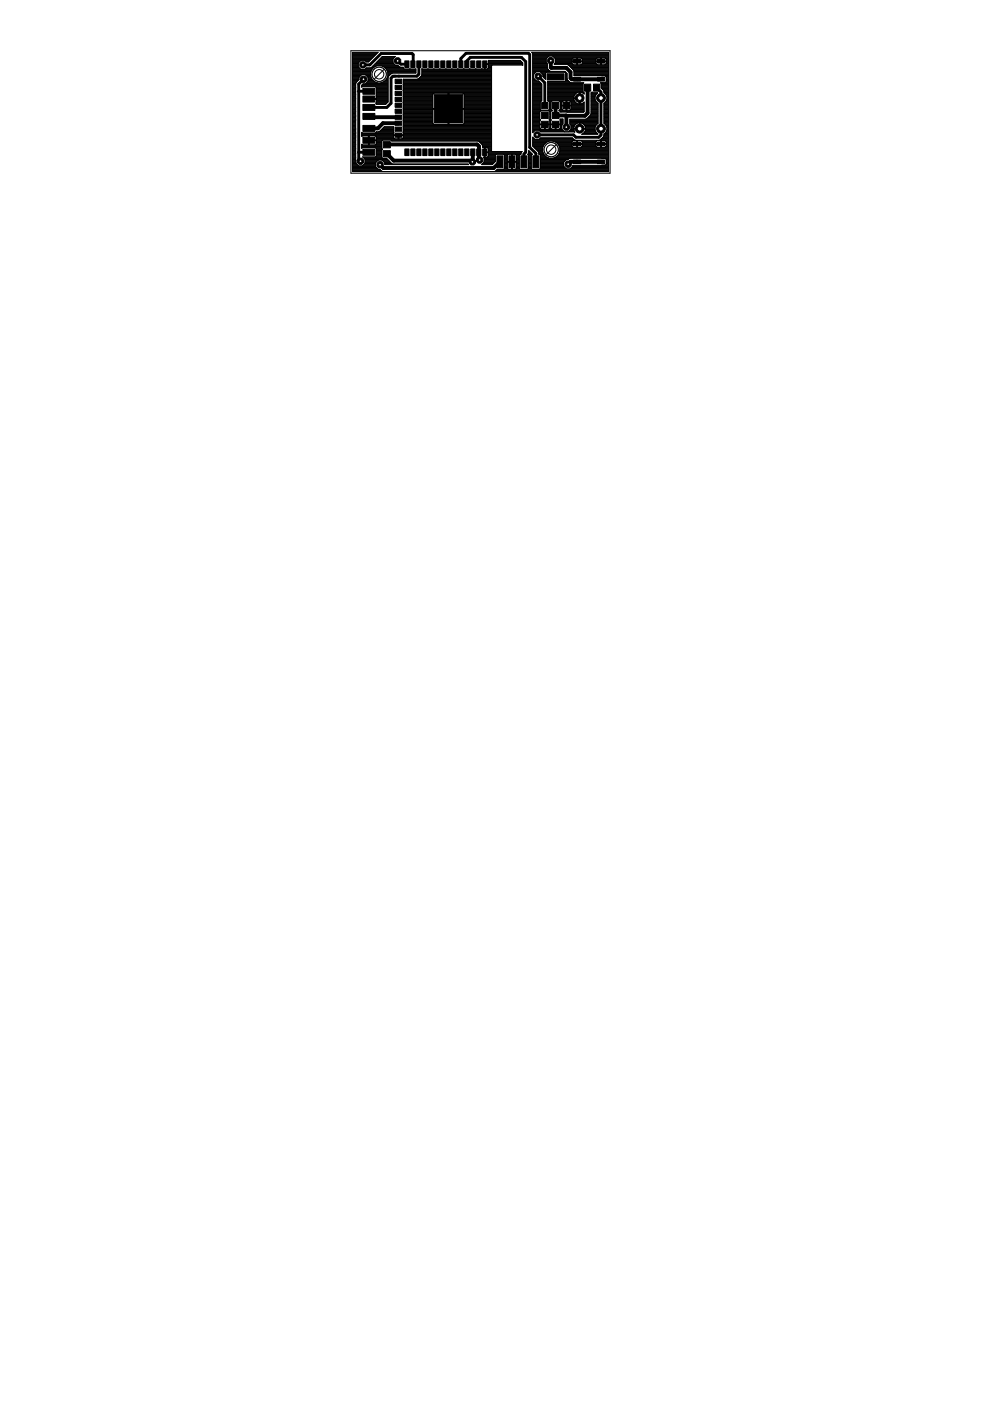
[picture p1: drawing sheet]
<svg xmlns="http://www.w3.org/2000/svg" width="210mm" height="297mm" viewBox="0 0 210 297" stroke-linecap="round" stroke-linejoin="round" font-family="sans-serif">
<g fill="#000" stroke="#000" stroke-width=".21">
<path d="M76.9 18.7h2.6v1.3h-2.6zM83.8 19.3h1.4v.9h-1.4zM83.8 18.1h1.4v.9h-1.4zM83.8 16.8h1.4v.9h-1.4zM85.8 12.9h.9v1.4h-.9zM87.1 12.9h.9v1.4h-.9zM88.4 12.9h.9v1.4h-.9zM89.6 12.9h.9v1.4h-.9zM90.9 12.9h.9v1.4h-.9zM92.2 12.9h.9v1.4h-.9zM93.5 12.9h.8v1.4h-.8zM94.7 12.9h.9v1.4h-.9z"/>
<path d="M96 12.9h.9v1.4h-.9zM97.3 12.9h.8v1.4h-.8zM98.5 12.9h.9v1.4h-.9zM99.8 12.9h.9v1.4h-.9zM101.1 12.9h.9v1.4h-.9zM102.3 12.9h.9v1.4h-.9zM116 15.6h3.6v1.4h-3.6zM121.6 16.4h1.5v.8h-1.5zM121.6 12.6h1.5v.8h-1.5zM123.9 17.8h1.3v1.5h-1.3zM125.8 17.8h1.3v1.5h-1.3zM126.7 16.4h1.5v.8h-1.5z"/>
<path d="M126.7 12.6h1.5v.8h-1.5zM76.9 20.4h2.6v1.2h-2.6zM76.9 22.1h2.6v1.3h-2.6zM76.9 29.1h2.6v1.3h-2.6zM76.9 26.6h2.6v1.3h-2.6zM76.9 24h2.6v1.3h-2.6zM76.9 31.6h2.6v1.3h-2.6zM81.3 30h1.5v1.3h-1.5zM81.3 31.9h1.5v1.4h-1.5zM83.8 28.2h1.4v.9h-1.4zM83.8 26.9h1.4v.9h-1.4zM83.8 25.7h1.4v.9h-1.4z"/>
<path d="M83.8 24.4h1.4v.9h-1.4zM83.8 23.1h1.4v.9h-1.4zM83.8 21.9h1.4v.9h-1.4zM83.8 20.6h1.4v.9h-1.4zM85.8 31.6h.9v1.4h-.9zM87.1 31.6h.9v1.4h-.9zM88.4 31.6h.9v1.4h-.9zM89.6 31.6h.9v1.4h-.9zM90.9 31.6h.9v1.4h-.9zM92.1 20.1h6v6h-6zM92.2 31.6h.9v1.4h-.9zM93.5 31.6h.8v1.4h-.8z"/>
<path d="M94.7 31.6h.9v1.4h-.9zM96 31.6h.9v1.4h-.9zM97.3 31.6h.8v1.4h-.8zM98.5 31.6h.9v1.4h-.9zM99.8 31.6h.9v1.4h-.9zM101.1 31.6h.9v1.4h-.9zM102.3 31.6h.9v1.4h-.9zM105.4 33h1.2v2.6h-1.2zM107.9 33h1.3v2.6h-1.3zM110.4 33h1.3v2.6h-1.3zM113 33h1.3v2.6h-1.3zM114.8 23.8h1.4v1.3h-1.4z"/>
<path d="M114.8 25.7h1.4v1.3h-1.4zM114.9 21.7h1.3v1.4h-1.3zM117.1 23.8h1.4v1.3h-1.4zM117.1 25.7h1.4v1.3h-1.4zM117.1 21.7h1.3v1.4h-1.3zM119.4 21.7h1.4v1.4h-1.4zM121.6 30.1h1.5v.8h-1.5zM121.6 33.9h1.5v.8h-1.5zM126.7 30.1h1.5v.8h-1.5zM126.7 33.9h1.5v.8h-1.5z"/>
</g>
<path d="M116.8 12.9v1.4l.1 .1h3.2l.9 .9v1.3l.2 .2h6.2M124.6 18.6v5.4l-.6 .6h-3.9M78.2 24.7l.1 .1h6.2M82.1 30.6h19.1l.4 .4v1.3M84.5 26.1h-3.3l-1.1 1.1h-1.9M100.2 32.3v2l-.2-.2h-16.5l-1.5-1.5M101.5 32.3v1.5l.2 .1M106 34.3l-1.3 1.3h-23.4l-.7-.7M117.8 22.4v2.1l2.3 .1M120.1 24.6v2.4M127.4 34.3h-6.4l-.5 .5" fill="none" stroke="#000" stroke-width=".83"/>
<g fill="none" stroke="#000" stroke-width=".21">
<path d="M74.7 14.4h1.5M74.7 15.5h3.9M74.7 18.4h.7M74.7 15.9h1.9M74.7 14.6h1.6M74.7 17.6h.8M74.7 16.1h1.7M74.7 11.9h4.7M74.7 15.2h4M74.7 19.5h.7M74.7 19.7h.7M74.7 13.1h1.5"/>
<path d="M74.7 12.3h4.3M74.7 13.7h1.3M74.7 13.9h1.3M74.7 20h.7M74.7 19.9h.7M74.7 19.6h.7M74.7 19.4h.7M74.7 19.3h.7M74.7 19.1h.7M74.7 19h.7M74.7 18.9h.7M74.7 18.8h.7"/>
<path d="M74.7 18.6h.7M74.7 18.5h.7M74.7 18.3h.7M74.7 18.2h.7M74.7 18.1h.7M74.7 17.9h.7M74.7 17.8h.7M74.7 17.7h.7M74.7 17.4h.8M74.7 17.3h.9M74.7 17.2h1.1M74.7 17.1h1.2"/>
<path d="M74.7 17h1.3M74.7 16.8h1.4M74.7 16.7h1.4M74.7 16.6h1.4M74.7 16.5h1.4M74.7 16.4h1.4M74.7 16.2h1.5M74.7 16h1.8M74.7 15.8h3.9M74.7 15.6h3.9M74.7 15.4h3.9M74.7 15.3h3.9"/>
<path d="M74.7 15h4M74.7 14.9h4.1M74.7 14.8h4.1M74.7 14.7h1.8M74.7 14.3h1.4M74.7 14.2h1.3M74.7 14.1h1.3M74.7 13.8h1.3M74.7 13.6h1.3M74.7 13.5h1.3M74.7 13.4h1.3M74.7 13.2h1.4"/>
<path d="M74.7 13h1.6M74.7 12.9h1.8M74.7 12.7h3.8M74.7 12.6h3.9M74.7 12.5h4.1M74.7 12.4h4.2M74.7 12.1h4.4M74.7 12h4.5M74.7 11.8h4.8M74.7 11.7h4.9M74.7 11.5h5M74.7 11.4h5.1"/>
<path d="M74.7 11.3h5.3M74.7 11.2h5.4M75.4 17.7v16.2l.1 .7 .5 .6M75.5 17.5l-.1 .2M76 13.4v.8l.5 .6h.8l.4-.4M76.1 16.4v.5l-.6 .6M76.7 18.4h5.6M76.7 18.3h5.6M76.7 18.2h5.6M76.7 18.1h5.6M76.8 17.9h5.5M77 17.8h5.3"/>
<path d="M77.4 14.7h1.5M77.4 12.9h1M77.5 15.8l.5 .6M77.5 14.6h1.5M77.6 13h.7M77.6 17.7h4.7M77.6 16h1M77.7 14.4h1.4M77.7 13.1h.4M77.7 17.6h4.6M77.8 16.1h.8M77.8 17.4h1.9"/>
<path d="M77.9 16.2h.7M77.9 17.3h1.5M78 16.4h.7M78 17.2l-.5 .6h-.5l-.3 .3v.4l.1-.1M78 16.4v.8M78 17.2h1.3M78 17.1h1.1M78 17h1M78 16.8h.9M78 16.7h.8M78 16.6h.8M78 16.5h.7"/>
<path d="M78.6 15.9l-1.9-.1-.6 .6M78.6 16.1l.2 .7 .6 .5 .6 .3M78.7 14.3h.5M78.9 14.2h.5M79 14.1h.7M79.1 13.9h.8M79.2 13.8h4.6M79.4 13.7h4.3M79.4 14.2l.6-.3h.8l.6 .3M79.4 14.2l-.6 .5-.2 .7v.7M79.5 13.6h4.1M79.6 13.5h3.9"/>
<path d="M79.6 18.4l.2 .2v1.5M79.7 13.4h3.7M79.8 18.5h2.5M79.8 19.5h2.5M79.8 19.7h2.5M79.8 20h2.5M79.8 19.9h2.5M79.8 19.6h2.5M79.8 19.4h2.5M79.8 19.3h2.5M79.8 19.1h2.5M79.8 19h2.5"/>
<path d="M79.8 18.9h2.5M79.8 18.8h2.5M79.8 18.6h2.5M79.8 13.2h3.5M79.9 13.1h3.4M80.1 13h3.2M80.2 12.9h3.1M80.3 12.7h3M80.4 12.6h2.9M80.6 12.5h2.7M80.7 12.4h2.7M80.8 12.3h2.7"/>
<path d="M80.8 13.9h3.7M80.9 12.1h2.8M81 12h2.8M81.1 17.4h1.2M81.1 14.1h3.5M81.4 17.3h.9M81.4 14.2l.5 .5 .3 .7v.7M81.4 14.2h3.4M81.5 17.2h.8M81.6 14.3h3.9M81.6 17.1h.7M81.7 14.4h3.8"/>
<path d="M81.8 17h.5M81.8 14.6h3.8M81.9 16.8h.4M81.9 14.7h6.3M82 16.7h.3M82 14.8h6.2M82 16.6h.3M82 14.9h6.2M82.1 16.5h.2M82.1 15h6.1M82.1 15.2h6.1M82.1 16.4h.2"/>
<path d="M82.2 16.2h.1M82.2 15.3h6M82.2 16.1h.2M82.2 15.9h.5M82.2 16.1l-.3 .7-.5 .5-.6 .3M82.2 16h.3M82.2 15.8h.6M82.2 15.6h.7M82.2 15.4h6M83 15.6l-.7 .8v5.2l-.6 .5h-1.9v-.3M83.2 15.5l-.2 .1M83.3 12.5l.5-.5h-2.7l-2.6 2.4"/>
<path d="M83.3 12.5v.8l.6 .6h.5l.5 .3h.6v.2M85.5 19.2v1.2M85.5 19.1h18.7M85.5 14.4l.2 .2h2.5v.9h-6M85.5 17.9v1.3M85.5 18.4h18.7M85.5 17.8v.1M85.5 17.6h18.7M85.5 19.5h18.7M85.5 19.7h18.7M85.5 20h6.3M85.5 19.9h6.4"/>
<path d="M85.5 19.6h18.7M85.5 19.4h18.7M85.5 19.3h18.7M85.5 19h18.7M85.5 18.9h18.7M85.5 18.8h18.7M85.5 18.6h18.7M85.5 18.5h18.7M85.5 18.3h18.7M85.5 18.2h18.7M85.5 18.1h18.7M85.5 17.9h18.7"/>
<path d="M85.5 17.8h18.7M85.5 17.7h18.7M85.5 17.4h18.7M85.5 17.3h18.7M85.5 17.2h18.7M85.5 17.1h18.7M85.5 17h18.7M85.5 16.8h18.7M86.3 13.6h.1M88.6 16.7h15.6M88.8 13.6l.1 .1M88.8 16.6h15.4"/>
<path d="M88.9 16.5h15.3M89.1 16.4h15.1M89.2 16.2h15M89.3 16.1h14.9M89.4 16h14.8M89.4 15.9h14.8M89.5 14.6v1.3l-.7 .8-3.3 .1v1M89.5 15.5h14.7M89.5 14.6h.1M89.5 15.2h14.7M89.5 15.8h14.7M89.5 15.6h14.7"/>
<path d="M89.5 15.4h14.7M89.5 15.3h14.7M89.5 15h14.7M89.5 14.9h14.7M89.5 14.8h14.7M89.5 14.7h14.7M91.8 20l.3-.3h2.9v6.7h-2.9l-.3-.3M91.8 20v3M95 20h.2M95 19.9h.2M98.3 19.9h5.9M98.4 20l-.3-.3h-2.9v6.7l3.1-.1"/>
<path d="M98.4 20v3M98.4 20h5.8M102.7 14.4h.1M102.7 14.6h.1M102.7 13.7h.1M102.7 13.9h.1M102.7 14.3h.1M102.7 14.2h.1M102.7 14.1h.1M102.7 13.8h.1M102.8 13.6h8M103.4 14.6h.8"/>
<path d="M103.5 14.4h.7M103.5 14.4v-.7h-.8v.9h-13.2M103.5 13.1h7.1M103.5 13.7h7.3M103.5 13.9h.7M103.5 14.3h.7M103.5 14.2h.7M103.5 14.1h.7M103.5 13.8h.8M103.5 13.5h7.3M103.5 13.4h7.3M103.5 13.2h7.2"/>
<path d="M103.5 13h7M103.5 12.9h6.9M110.8 13.8h.1M110.8 13.3l-.5-.5h-6.8v.7h-.7v1.1h.6l.1-.2M110.8 13.3v.5M110.8 13.8l-6.6 .1v18.1l6.5 .1-.3 .6-.3 .2v2.8l.2 .2h1.5l.2-.2v-2.8l-.1-.2M112.8 11.2h16.2M112.9 11.3h16.1M112.9 11.5l-.2-.4h16.3v25.3h-54.3v-25.3h5.5l-2.1 2h-.4l-.4-.3h-.8l-.5 .6M112.9 14.4h3.2M112.9 15.5h.5M112.9 18.4h2"/>
<path d="M112.9 15.9h.2M112.9 14.6h3.2M112.9 11.5v16.6l.6-.5h.8l.3 .4h7.3l-.2-.4M112.9 17.6h1.7M112.9 16.1h.2M112.9 11.9h16.1M112.9 15.2h6.9l.4 .4 .2 1.4M112.9 19.5h2M112.9 19.7h2M112.9 13.1h2.9M112.9 12.3h3.1M112.9 13.7h3.2"/>
<path d="M112.9 13.9h3.2M112.9 20h2M112.9 19.9h2M112.9 19.6h2M112.9 19.4h2M112.9 19.3h2M112.9 19.1h2M112.9 19h2M112.9 18.9h2M112.9 18.8h2M112.9 18.6h2M112.9 18.5h2"/>
<path d="M112.9 18.3h2M112.9 18.2h2M112.9 18.1h2M112.9 17.9h2M112.9 17.8h2M112.9 17.7h1.8M112.9 17.4h1.6M112.9 17.3h1.5M112.9 17.2h1.4M112.9 17.1h.7M112.9 17h.6M112.9 16.8h.5"/>
<path d="M112.9 16.7h.4M112.9 16.6h.3M112.9 16.5h.2M112.9 16.4h.2M112.9 16.2h.2M112.9 16h.2M112.9 15.8h.3M112.9 15.6h.4M112.9 15.4h.6M112.9 15.3h.7M112.9 15h3.6M112.9 14.9h3.5"/>
<path d="M112.9 14.8h3.4M112.9 14.7h3.3M112.9 14.3h3.2M112.9 14.2h3.2M112.9 14.1h3.2M112.9 13.8h3.2M112.9 13.6h3.2M112.9 13.5h3.1M112.9 13.4h3M112.9 13.2h2.9M112.9 13h2.9M112.9 12.9h2.9"/>
<path d="M112.9 12.7h2.9M112.9 12.6h2.9M112.9 12.5h2.9M112.9 12.4h3M112.9 12.1h3.2M112.9 12h3.3M112.9 11.8h16.1M112.9 11.7h16.1M112.9 11.5h16.1M112.9 11.4h16.1M114.6 15.3h5.3M114.7 15.4h1.1"/>
<path d="M114.9 15.5h.8M114.9 17.8v3.6h-2M115 15.6h.7M115.1 15.8h.6M115.1 15.9h.6M115.1 16.1h.6M115.1 16.2h.6M115.1 16h.6M115.2 16.4h.5M115.3 16.5h.4M115.4 16.6h.3M115.6 16.7h.1"/>
<path d="M115.7 15.5l.2-.2h3.8l.2 .2M115.7 15.5v1.3l-.6-.5v-.5l-.6-.6h-.8l-.6 .6v.8l.6 .5h.5l.7 .7M115.8 13.3l.3 .2v.9M116.1 14.4l.1 .3M116.1 17.3h4.6M116.1 18.4h7.5M116.1 17.6l7.7-.1-.2 .2M116.1 19.5h7.5M116.1 17.4v4h5.7M116.1 19.7h6.1M116.1 20h5.8M116.1 19.9h5.9"/>
<path d="M116.1 19.6h6.3M116.1 19.4h7.5M116.1 19.3h7.5M116.1 19.1h7.5M116.1 19h7.5M116.1 18.9h7.5M116.1 18.8h7.5M116.1 18.6h7.5M116.1 18.5h7.5M116.1 18.3h7.5M116.1 18.2h7.5M116.1 18.1h7.5"/>
<path d="M116.1 17.9h7.5M116.1 17.8h7.5M116.1 17.7h7.5M116.1 17.4h4.7M116.2 14.7l.3 .3M116.3 14.8h.1M116.4 11.9l-.6 .6v.8M116.5 15l.3 .1M117.2 11.9l.6 .6v.8M117.3 12h11.7M117.4 12.1h11.6M117.5 13.6h3.8"/>
<path d="M117.6 12.3h11.4M117.6 13.5h3.7M117.7 13.4h3.6M117.7 12.4h3.7M117.8 13.3l-.3 .4h2.7l.3 .1 1.2 1.3M117.8 13.1h11.2M117.8 13.2h3.5M117.8 13h4.5M117.8 12.9h3.5M117.8 12.7h3.5M117.8 12.6h3.5M117.8 12.5h3.5"/>
<path d="M119.8 17.2h.8M119.8 15.4h.2M119.9 15.5h.3M119.9 15.9h.3M119.9 16.1h.3M119.9 17.1l-.2 .2h-3.6v.1M119.9 15.5v1.6M119.9 17.1h.6M119.9 17h.5M119.9 16.8h.4M119.9 16.7h.3M119.9 16.6h.3"/>
<path d="M119.9 16.5h.3M119.9 16.4h.3M119.9 16.2h.3M119.9 16h.3M119.9 15.8h.3M119.9 15.6h.3M120.4 17l.7 .5M120.4 13.7h8.6M120.6 13.8h8.4M120.7 13.9h8.3M120.8 14.1h8.2M120.9 14.2h8.1"/>
<path d="M121 14.3h8M121.2 14.4h7.8M121.3 14.6h7.7M121.3 13.1v.5M121.3 12.5v.4h2.2l-.1-.4M121.3 13.6l.3 .1M121.4 14.7h7.6M121.5 14.8h7.5M121.6 12.3l-.3 .2M121.6 14.9h7.4M121.7 15h7.3M121.7 15.5h7.3"/>
<path d="M121.7 15.9h7.3M121.7 15.1v1h7.3M121.7 15.2h7.3M121.7 16h7.3M121.7 15.8h7.3M121.7 15.6h7.3M121.7 15.4h7.3M121.7 15.3h7.3M122.3 12.3v1.4M122.3 13.6h.1M122.3 13.5h.1M122.3 13.4h.1"/>
<path d="M122.3 13.2h.1M122.3 12.9h.1M122.3 12.7h.1M122.3 12.6h.1M122.3 12.5h.1M122.3 12.4h.1M122.4 19.6l.4-.1v2.6M122.4 19.6l-.6 .5-.2 .6M122.4 12.3v1.4M122.4 13h5M122.8 19.7h.2M122.8 20h.2"/>
<path d="M122.8 19.9h.2M122.8 19.6h.2M123.2 12.3l.2 .2M123.4 12.4h3M123.4 19.6l.4 .4v-.3M123.4 19.6l-.4-.1v1.2h-6.9M123.4 19.6h.4M123.4 13.6h3M123.4 13.6l-.2 .1M123.4 13.5h3M123.4 12.5h3M123.5 13.1l-.1 .5"/>
<path d="M123.5 13.4h2.8M123.5 13.2h2.8M123.5 12.9h2.8M123.5 12.7h2.8M123.5 12.6h2.8M123.6 17.7v1.8l.2 .2M123.6 19.7h.2M123.8 19.9h.1M123.8 19.7h.1M125.3 19.7h1.4h-1l-.2-.2-.2 .2v4.4l-.9 1.1M125.3 20h1.1M125.3 19.9h1.3"/>
<path d="M125.4 19.6h.3M126.3 13.1l.1 .5M126.4 13.6l.2 .1M126.6 12.3l-.2 .2M126.7 19.7l-.4 .4M127.4 12.3v1.4M127.4 13.6h.1M127.4 13.5h.1M127.4 13.4h.1M127.4 13.2h.1M127.4 12.9h.1M127.4 12.7h.1"/>
<path d="M127.4 12.6h.1M127.4 12.5h.1M127.4 12.4h.1M127.5 18.4h1.5M127.5 18.7l.5 .5M127.5 17.7v1M127.5 18.6h1.5M127.5 18.5h1.5M127.5 18.3h1.5M127.5 18.2h1.5M127.5 18.1h1.5M127.5 17.9h1.5"/>
<path d="M127.5 17.8h1.5M127.5 17.7h1.5M127.5 12.3v1.4M127.5 13h1.5M127.6 18.8h1.4M127.7 17.5h-.1M127.7 18.9h1.3M127.8 19h1.2M127.9 19.1h1.1M128 19.2l.1 .5M128 19.3h1M128.1 19.5h.9"/>
<path d="M128.1 19.6h.9M128.1 19.4h.9M128.1 19.7l.4 .4M128.2 19.7h.8M128.2 12.3l.3 .3v.3h-2.2l.1-.4M128.3 19.9h.7M128.3 16.1l.2 .2v1M128.4 20h.6M128.4 17.4h.6M128.4 12.4h.6M128.5 13.6l-.3 .1M128.5 13.6h.5"/>
<path d="M128.5 16.2h.5M128.5 13.5h.5M128.5 12.5h.5M128.5 17.3l-.2 .2M128.5 13.1v.5M128.5 17.3h.5M128.5 17.2h.5M128.5 17.1h.5M128.5 17h.5M128.5 16.8h.5M128.5 16.7h.5M128.5 16.6h.5"/>
<path d="M128.5 16.5h.5M128.5 16.4h.5M128.5 13.4h.5M128.5 13.2h.5M128.5 12.9h.5M128.5 12.7h.5M128.5 12.6h.5M129 17.6l-1.7-.1 .2 .2M74.7 22.1h.7M74.7 21.1h.7M74.7 20.9h.7M74.7 35.2h4.9"/>
<path d="M74.7 33.2h.7M74.7 31.3h.7M74.7 30.7h.7M74.7 29.9h.7M74.7 28.8h.7M74.7 28.2h.7M74.7 27.9h.7M74.7 29.7h.7M74.7 20.7h.7M74.7 22h.7M74.7 21.4h.7M74.7 27.3h.7"/>
<path d="M74.7 25.3h.7M74.7 33.6h.7M74.7 35h1.2M74.7 30.6h.7M74.7 22.5h.7M74.7 23h.7M74.7 34h.7M74.7 35.9h5.8l.4 .4M74.7 33.4h.7M74.7 32.4h.7M74.7 34.8h.9M74.7 36.2h6.2"/>
<path d="M74.7 36.1h6.1M74.7 36h5.9M74.7 35.8h5.4M74.7 35.6h5.2M74.7 35.5h5.1M74.7 35.4h5M74.7 35.3h4.9M74.7 34.9h1.1M74.7 34.7h.8M74.7 34.6h.8M74.7 34.4h.8M74.7 34.3h.8"/>
<path d="M74.7 34.2h.8M74.7 34.1h.8M74.7 33.8h.7M74.7 33.7h.7M74.7 33.5h.7M74.7 33.1h.7M74.7 33h.7M74.7 32.9h.7M74.7 32.7h.7M74.7 32.6h.7M74.7 32.5h.7M74.7 32.3h.7"/>
<path d="M74.7 32.2h.7M74.7 32h.7M74.7 31.9h.7M74.7 31.8h.7M74.7 31.7h.7M74.7 31.5h.7M74.7 31.4h.7M74.7 31.2h.7M74.7 31.1h.7M74.7 30.9h.7M74.7 30.8h.7M74.7 30.5h.7"/>
<path d="M74.7 30.3h.7M74.7 30.2h.7M74.7 30.1h.7M74.7 30h.7M74.7 29.6h.7M74.7 29.5h.7M74.7 29.4h.7M74.7 29.3h.7M74.7 29.1h.7M74.7 29h.7M74.7 28.9h.7M74.7 28.7h.7"/>
<path d="M74.7 28.5h.7M74.7 28.4h.7M74.7 28.3h.7M74.7 28h.7M74.7 27.8h.7M74.7 27.7h.7M74.7 27.6h.7M74.7 27.5h.7M74.7 27.2h.7M74.7 27.1h.7M74.7 27h.7M74.7 26.8h.7"/>
<path d="M74.7 26.7h.7M74.7 26.6h.7M74.7 26.5h.7M74.7 26.4h.7M74.7 26.2h.7M74.7 26.1h.7M74.7 26h.7M74.7 25.9h.7M74.7 25.8h.7M74.7 25.6h.7M74.7 25.5h.7M74.7 25.4h.7"/>
<path d="M74.7 25.2h.7M74.7 25h.7M74.7 24.9h.7M74.7 24.8h.7M74.7 24.7h.7M74.7 24.6h.7M74.7 24.4h.7M74.7 24.3h.7M74.7 24.2h.7M74.7 24.1h.7M74.7 24h.7M74.7 23.8h.7"/>
<path d="M74.7 23.7h.7M74.7 23.6h.7M74.7 23.5h.7M74.7 23.3h.7M74.7 23.2h.7M74.7 23.1h.7M74.7 22.9h.7M74.7 22.8h.7M74.7 22.6h.7M74.7 22.4h.7M74.7 22.3h.7M74.7 21.9h.7"/>
<path d="M74.7 21.8h.7M74.7 21.7h.7M74.7 21.5h.7M74.7 21.3h.7M74.7 21.2h.7M74.7 20.8h.7M74.7 20.6h.7M74.7 20.5h.7M74.7 20.3h.7M74.7 20.2h.7M74.7 20.1h.7M76.7 31.3h4.2"/>
<path d="M76.7 30.7h4.2M76.7 28.8h6.8M76.7 28.2h6.8M76.7 31.4h.1M76.7 31.2h4.2M76.7 31.1h4.2M76.7 30.9h4.2M76.7 30.8h4.2M76.7 28.9h.1M76.7 28.7h7.7M76.7 28.5h6.8M76.7 28.4h6.8"/>
<path d="M76.7 28.3h6.8M76.8 28.2l-.1-.1v.8M76.8 31.3l-.1 .1M76.9 30.7l-.2-.1v.8M76.9 28.8l-.2 .1M77 35h2.6M77 33.4h3.9M77.1 34.9h2.5M77.1 33.5h3.9M77.2 33.6h4.8M77.2 34.8h2.4M77.3 34.7h2.3"/>
<path d="M77.3 33.7h4.8M77.4 34h4.9M77.4 34.6h2.2M77.4 34.4h2.3M77.4 34.3h2.4M77.4 34.2h2.5M77.4 34.1h2.7M77.4 33.8h4.8M78.1 28.8v.9h1.7v-.7M78.1 30.6h.2M78.1 30.5h.2M78.1 30.3h.2"/>
<path d="M78.1 30.2h.2M78.1 30.1h.2M78.1 30h.2M78.1 29.6h.2M78.1 29.5h.2M78.1 29.4h.2M78.1 29.3h.2M78.1 29.1h.2M78.1 29h.2M78.1 28.9h.2M78.3 28.8v1.9M78.3 29.7h25.9"/>
<path d="M79.5 28.8l.2 .1M79.6 31.3l.2 .2M79.6 35.3l.6 .6M79.7 31.4h1.2M79.7 28.9h3.8M79.7 21.9h2.3M79.7 30.6l-.2 .1M79.7 28.9l.1 .1M79.7 30.6h1.2M79.7 28h3.8M79.8 20.2v.7M79.8 33.1h1.1"/>
<path d="M79.8 30.5l-.1 .1M79.8 21.8h2.3M79.8 20.2h2.5M79.8 21.1v.6M79.8 29.8v.7M79.8 31.5v1.6l-.2 .2M79.8 21.7v.1M79.8 20.1v.1M79.8 20.7h2.5M79.8 22h2.1M79.8 21.4h2.5M79.8 32.4h1.1"/>
<path d="M79.8 33h1.1M79.8 32.9h1.1M79.8 32.7h1.1M79.8 32.6h1.1M79.8 32.5h1.1M79.8 32.3h1.1M79.8 32.2h1.1M79.8 32h1.1M79.8 31.9h1.1M79.8 31.8h1.2M79.8 31.7h1.3M79.8 31.5h1.2"/>
<path d="M79.8 30.5h1.1M79.8 30.3h1.1M79.8 30.2h1.1M79.8 30.1h1.1M79.8 30h1.1M79.8 29.6h24.4M79.8 29.5h24.4M79.8 29.4h3.8M79.8 29.3h3.7M79.8 29.1h3.7M79.8 29h3.7M79.8 21.7h2.4"/>
<path d="M79.8 21.5h2.5M79.8 21.3h2.5M79.8 21.2h2.5M79.8 20.8h2.5M79.8 20.6h2.5M79.8 20.5h2.5M79.8 20.3h2.5M79.8 20.1h2.5M80.2 34l-.6 .5v.8M80.3 27.9l1.2-1h2v1.1M80.6 27.8h2.9M80.7 27.7h2.8"/>
<path d="M80.8 27.6h2.7M80.9 36.3l.3 .1M80.9 27.5h2.6M80.9 33.2l-4 .1 .5 .5v.8l-.6 .6M80.9 31.8v1.6l.2 .2h.9l1.1 1.1M81 29.9l-2.9-.1v.9M81 34l.6 .5v.4h17.8l-17.8-.1M81 27.3h2.5M81.1 31.6l-.2 .2M81.1 29.7l-.2 .2v1.6l.2 .1M81.1 34.1h1.3M81.2 27.2h2.3"/>
<path d="M81.3 34.2h1.3M81.3 27.1h2.2M81.4 34.3h1.3M81.4 27h2.1M81.5 34.4h1.3M81.6 34.7h1.5M81.6 34.6h1.3M82.1 30.6l-.1 .1M82.3 20.9h-4v.2h4M82.9 29.7l.2 .2h18.2l.5 .3M83 29.9h21.2M83.1 34.7l.2 .1"/>
<path d="M83.5 27.9h-3.7l-.2 .3M83.5 28.2v.4h.9v.8h-.8M83.5 28v.2M83.6 29.4l-.1-.7h2l-.1 .7M84.3 24.7l.2 .1M84.4 28.8h.2M84.4 29.4h.2M84.4 29.3h.2M84.4 29.1h.2M84.4 29h.2M84.4 28.9h.2M84.4 26.1h.1"/>
<path d="M84.6 28.7h19.6M85.4 29.4h18.8M85.4 28l.1 .2M85.5 29.3h18.7M85.5 28h18.7M85.5 23h18.7M85.5 26.7h18.7M85.5 25.5h6.3M85.5 24.2h6.3M85.5 21.7h6.3M85.5 20.5v2.5M85.5 23v1.2"/>
<path d="M85.5 24.2v1.3M85.5 25.5v1.2M85.5 26.8l-.1 1.2M85.5 28.2v.4h-.9v.8h.8M85.5 22.1h6.3M85.5 21.1h6.3M85.5 20.9h6.3M85.5 28.8h18.7M85.5 28.2h18.7M85.5 27.9h18.7M85.5 26.7v.1M85.5 20.4v.1"/>
<path d="M85.5 20.7h6.3M85.5 22h6.3M85.5 21.4h6.3M85.5 27.3h18.7M85.5 25.3h6.3M85.5 22.5h6.3M85.5 29.1h18.7M85.5 29h18.7M85.5 28.9h18.7M85.5 28.5h18.7M85.5 28.4h18.7M85.5 28.3h18.7"/>
<path d="M85.5 27.8h18.7M85.5 27.7h18.7M85.5 27.6h18.7M85.5 27.5h18.7M85.5 27.2h18.7M85.5 27.1h18.7M85.5 27h18.7M85.5 26.8h18.7M85.5 26.6h18.7M85.5 26.5h18.7M85.5 26.4h6.4M85.5 26.2h6.3"/>
<path d="M85.5 26.1h6.3M85.5 26h6.3M85.5 25.9h6.3M85.5 25.8h6.3M85.5 25.6h6.3M85.5 25.4h6.3M85.5 25.2h6.3M85.5 25h6.3M85.5 24.9h6.3M85.5 24.8h6.3M85.5 24.7h6.3M85.5 24.6h6.3"/>
<path d="M85.5 24.4h6.3M85.5 24.3h6.3M85.5 24.1h6.3M85.5 24h6.3M85.5 23.8h6.3M85.5 23.7h6.3M85.5 23.6h6.3M85.5 23.5h6.3M85.5 23.3h6.3M85.5 23.2h6.3M85.5 23.1h9.5M85.5 22.9h6.3"/>
<path d="M85.5 22.8h6.3M85.5 22.6h6.3M85.5 22.4h6.3M85.5 22.3h6.3M85.5 21.9h6.3M85.5 21.8h6.3M85.5 21.5h6.3M85.5 21.3h6.3M85.5 21.2h6.3M85.5 20.8h6.3M85.5 20.6h6.3M85.5 20.5h6.3"/>
<path d="M85.5 20.3h6.3M85.5 20.2h6.3M85.5 20.1h6.3M91.8 26.1v-2.9h6.6v2.9M95 22.1h.2M95 21.1h.2M95 20.9h.2M95 20.7h.2M95 22h.2M95 21.4h.2M95 25.3h.2M95 22.5h.2"/>
<path d="M95 26.4h.2M95 26.2h.2M95 26.1h.2M95 26h.2M95 25.9h.2M95 25.8h.2M95 25.6h.2M95 25.5h.2M95 25.4h.2M95 25.2h.2M95 25h.2M95 24.9h.2"/>
<path d="M95 24.8h.2M95 24.7h.2M95 24.6h.2M95 24.4h.2M95 24.3h.2M95 24.2h.2M95 24.1h.2M95 24h.2M95 23.8h.2M95 23.7h.2M95 23.6h.2M95 23.5h.2"/>
<path d="M95 23.3h.2M95 23.2h.2M95 22.9h.2M95 22.8h.2M95 22.6h.2M95 22.4h.2M95 22.3h.2M95 21.9h.2M95 21.8h.2M95 21.7h.2M95 21.5h.2M95 21.3h.2"/>
<path d="M95 21.2h.2M95 20.8h.2M95 20.6h.2M95 20.5h.2M95 20.3h.2M95 20.2h.2M95 20.1h.2M95.2 23.1h9M98.3 26.4h5.9M98.4 26.2h5.8M98.4 22.1h5.8M98.4 21.1h5.8"/>
<path d="M98.4 20.9h5.8M98.4 20.7h5.8M98.4 22h5.8M98.4 21.4h5.8M98.4 25.3h5.8M98.4 22.5h5.8M98.4 26.1l-.1 .2M98.4 26.1h5.8M98.4 26h5.8M98.4 25.9h5.8M98.4 25.8h5.8M98.4 25.6h5.8"/>
<path d="M98.4 25.5h5.8M98.4 25.4h5.8M98.4 25.2h5.8M98.4 25h5.8M98.4 24.9h5.8M98.4 24.8h5.8M98.4 24.7h5.8M98.4 24.6h5.8M98.4 24.4h5.8M98.4 24.3h5.8M98.4 24.2h5.8M98.4 24.1h5.8"/>
<path d="M98.4 24h5.8M98.4 23.8h5.8M98.4 23.7h5.8M98.4 23.6h5.8M98.4 23.5h5.8M98.4 23.3h5.8M98.4 23.2h5.8M98.4 22.9h5.8M98.4 22.8h5.8M98.4 22.6h5.8M98.4 22.4h5.8M98.4 22.3h5.8"/>
<path d="M98.4 21.9h5.8M98.4 21.8h5.8M98.4 21.7h5.8M98.4 21.5h5.8M98.4 21.3h5.8M98.4 21.2h5.8M98.4 20.8h5.8M98.4 20.6h5.8M98.4 20.5h5.8M98.4 20.3h5.8M98.4 20.2h5.8M98.4 20.1h5.8"/>
<path d="M100.2 34.3h.1M101.5 32.3l.2 .2M101.5 30h2.7M101.7 30.1h2.5M101.8 30.2l.4 .4M101.8 30.2h2.4M101.9 30.3h2.3M102 30.5h2.2M102.2 30.6l.1 .7h.4v.9h.8v-.7M102.2 30.6h2M102.2 30.7h2M102.2 34.8h2.3"/>
<path d="M102.3 30.8h1.9M102.3 31.2h1.9M102.3 31.1h1.9M102.3 30.9h1.9M102.3 34.7h2.3M102.4 34.6h2.3M102.6 34.4h2.2M102.6 33.5h2.4M102.7 33.6h2.3M102.7 34h2.3M102.7 34.3h2.3M102.7 34.2h2.3"/>
<path d="M102.7 34.1h2.3M102.7 33.8h2.3M102.7 33.7h2.3M102.7 33.2h.1M102.7 31.3h.1M102.7 33.1h.1M102.7 33h.1M102.7 32.9h.1M102.7 32.7h.1M102.7 32.6h.1M102.7 32.5h.1M102.7 32.2h.1"/>
<path d="M102.7 32h.1M102.7 31.9h.1M102.7 31.8h.1M102.7 31.7h.1M102.7 31.5h.1M102.7 31.4h.1M102.8 32.3h7.8M103.4 31.3h.8M103.4 31.3h-.6v2M103.4 31.3l.1 .2M103.4 33.2h1.6M103.5 31.4h.7"/>
<path d="M103.5 33.1l-.2 .2M103.5 31.5h.1M103.5 33.1h1.5M103.5 32.4v.6M103.5 33v.1M103.5 33h1.5M103.5 32.9h1.6M103.5 32.7h1.7M103.5 32.6h6.9M103.5 32.5h6.9M103.5 32.2h7.2M103.5 32h.7"/>
<path d="M103.5 31.9h.7M103.5 31.8h.7M103.5 31.7h.7M103.5 31.5h.7M105 33.4l-2.6-.1 .3 .2v.8l-.6 .6h2.3l.6-.7v-1.3l.2-.2h1.6l.2 .2v2.8l-.2 .2h-1.4l-.3 .4M105.1 36.3l-.3 .1M105.1 36.2h23.9M105.2 36.1h23.8M105.3 36h23.7M106.8 35.9h1M106.8 32.7h1M106.9 35.8h.7"/>
<path d="M106.9 32.9h.7M107 35.2h.6M107 33.2h.6M107 33.6h.6M107 35h.6M107 34h.6M107 33.4h.6M107 34.8h.6M107 35.6h.6M107 35.5h.6M107 35.4h.6M107 35.3h.6"/>
<path d="M107 34.9h.6M107 34.7h.6M107 34.6h.6M107 34.4h.6M107 34.3h1.5M107 34.2h.6M107 34.1h.6M107 33.8h.6M107 33.7h.6M107 33.5h.6M107 33.1h.6M107 33h.6"/>
<path d="M107.6 33v1.2h1.9v-1.2M107.6 35.6v-1.2h1.9v1.2M107.6 35.6l.2 .3M107.6 32.9v.1M107.8 32.7h.7v3.2h-.7M107.8 32.7l-.2 .2M108.5 35.2h.1M108.5 33.2h.1M108.5 33.6h.1M108.5 35h.1M108.5 34h.1M108.5 35.9h.1"/>
<path d="M108.5 33.4h.1M108.5 34.8h.1M108.5 35.8h.1M108.5 35.6h.1M108.5 35.5h.1M108.5 35.4h.1M108.5 35.3h.1M108.5 34.9h.1M108.5 34.7h.1M108.5 34.6h.1M108.5 34.4h.1M108.5 34.2h.1"/>
<path d="M108.5 34.1h.1M108.5 33.8h.1M108.5 33.7h.1M108.5 33.5h.1M108.5 33.1h.1M108.5 33h.1M108.5 32.9h.1M108.5 32.7h.1M108.6 34.3h1.5M109.3 35.9h1M109.3 32.7h1M109.4 32.9l-.8-.2v3.2h.7"/>
<path d="M109.4 32.9l.1 .1M109.5 35.8h.7M109.5 32.9h.7M109.5 35.7l-.2 .2M109.5 35.2h.6M109.5 33.2h.6M109.5 33.6h.6M109.5 35h.6M109.5 35.6v.1M109.5 34h.6M109.5 33.4h.6M109.5 34.8h.6"/>
<path d="M109.5 35.6h.6M109.5 35.5h.6M109.5 35.4h.6M109.5 35.3h.6M109.5 34.9h.6M109.5 34.7h.6M109.5 34.6h.6M109.5 34.4h.6M109.5 34.2h.6M109.5 34.1h.6M109.5 33.8h.6M109.5 33.7h.6"/>
<path d="M109.5 33.5h.6M109.5 33.1h.6M109.5 33h.6M110.5 32.4h-7.8v.9M111.9 35.9h.9M111.9 32.7h.9M112 35.8h.7M112 32.9h.7M112 32.6h.8M112 35.2h.6M112 33.2h.6M112 33.6h.6"/>
<path d="M112 35h.6M112 34h.6M112 33.4h.6M112 34.8h.6M112 35.6h.6M112 35.5h.6M112 35.4h.6M112 35.3h.6M112 34.9h.6M112 34.7h.6M112 34.6h.6M112 34.4h.6"/>
<path d="M112 34.3h.6M112 34.2h.6M112 34.1h.6M112 33.8h.6M112 33.7h.6M112 33.5h.6M112 33.1h.6M112 33h.6M112.1 32.5h.6M112.1 32.4v-.5l.8 .8-.3 .2v2.8l.2 .2h1.6l.2-.2v-2.8l-.4-.2v-.3M112.1 32.4l-.2 .3M112.1 32.4h.5"/>
<path d="M112.1 32.3h.3M112.1 32.2h.2M112.1 32h.1M112.9 22.1h1.6M112.9 21.1h2M112.9 20.9h2M112.9 30.7h2.4M112.9 29.9h8.5M112.9 27.9h.3M112.9 29.1v1.9l1.3 1.4M112.9 29.1l.6 .5h.8l.3-.4h6.7l.5 .5M112.9 29.7h16.1"/>
<path d="M112.9 20.7h2M112.9 22h1.6M112.9 27.3h1.7M112.9 25.3h1.5M112.9 30.6h2.5M112.9 22.5h1.6M112.9 23h1.6M112.9 30.9h2.3M112.9 30.8h2.4M112.9 30.5h2.6M112.9 30.3h2.8M112.9 30.2h2.9"/>
<path d="M112.9 30.1h3.1M112.9 30h3.4M112.9 29.6h8.8M112.9 29.5h.5M112.9 29.4h.3M112.9 29.3h.2M112.9 29.1h.1M112.9 28h.1M112.9 27.8h.4M112.9 27.7h.5M112.9 27.6h6.4M112.9 27.5h6.3"/>
<path d="M112.9 27.2h1.6M112.9 27.1h1.5M112.9 27h1.5M112.9 26.8h1.5M112.9 26.7h1.5M112.9 26.6h1.5M112.9 26.5h1.5M112.9 26.4h2.5M112.9 26.2h1.5M112.9 26.1h1.5M112.9 26h1.5M112.9 25.9h1.5"/>
<path d="M112.9 25.8h1.5M112.9 25.6h1.5M112.9 25.5h1.6M112.9 25.4h1.7M112.9 25.2h1.5M112.9 25h1.5M112.9 24.9h1.5M112.9 24.8h1.5M112.9 24.7h1.5M112.9 24.6h1.5M112.9 24.4h1.5M112.9 24.3h1.5"/>
<path d="M112.9 24.2h1.5M112.9 24.1h1.5M112.9 24h1.5M112.9 23.8h1.5M112.9 23.7h1.5M112.9 23.6h1.7M112.9 23.5h4.2M112.9 23.3h1.8M112.9 23.2h1.7M112.9 23.1h1.6M112.9 22.9h1.6M112.9 22.8h1.6"/>
<path d="M112.9 22.6h1.6M112.9 22.4h1.6M112.9 22.3h1.6M112.9 21.9h1.6M112.9 21.8h1.6M112.9 21.7h1.6M112.9 21.5h1.7M112.9 21.3h2M112.9 21.2h2M112.9 20.8h2M112.9 20.6h2M112.9 20.5h2"/>
<path d="M112.9 20.3h2M112.9 20.2h2M112.9 20.1h2M113 31.1h2.2M113.2 31.2h1.9M113.3 31.3h1.8M113.4 31.4h1.6M113.5 31.5h1.5M113.6 31.7h1.4M113.7 31.8h1.3M113.9 31.9h1.1M114 32h1"/>
<path d="M114.1 32.2h1M114.2 32.3h.9M114.2 32.4h1M114.2 32.6h1.1M114.2 32.5h1M114.3 27.7h5.1M114.4 29.5h7.2M114.4 35.9h14.6M114.4 32.7h.9M114.4 23.7l.2-.2h1.8l.2 .2M114.4 27.1v-.6h2.2v.6M114.4 27.1l.3 .3 1.7-.1"/>
<path d="M114.4 23.7v1.6M114.4 25.3l.2 .1-.1 .1M114.4 27.8h5.1M114.5 29.4h7M114.5 25.5l-.1 .8h1v1.1M114.5 35.8h5.5M114.5 32.9h.9M114.6 35.2h4.9M114.6 33.2h1.2M114.6 27.9h7.2M114.6 33.6h6.2M114.6 35h4.9"/>
<path d="M114.6 34h5.4M114.6 33.4h1.4M114.6 34.8h4.9M114.6 35.6h5.3M114.6 35.5h5.2M114.6 35.4h5.1M114.6 35.3h4.9M114.6 34.9h4.9M114.6 34.7h4.9M114.6 34.6h4.9M114.6 34.4h4.9M114.6 34.3h5"/>
<path d="M114.6 34.2h5.1M114.6 34.1h5.2M114.6 33.8h5.8M114.6 33.7h5.9M114.6 33.5h1.7M114.6 33.1h1.1M114.6 33h.9M114.6 29.3h6.7M114.7 21.4l-.2 .2v1.6l.2 .2h1.6l.2-.2v-1.6l-.2-.2M115.3 32.8a1.89 1.89 0 0 0 3.1 0M115.3 30.7a1.89 1.89 0 0 1 3.1 0M115.3 30.7l-.3 .7v.7l.3 .7"/>
<path d="M115.4 27.2h.2M115.4 27.1h.2M115.4 27h.2M115.4 26.8h.2M115.4 26.7h.2M115.4 26.6h.2M115.4 26.5h.2M115.6 26.4h2.1M116.1 21.1h5.6M116.1 20.9h5.5M116.1 21.3h5.6M116.1 21.2h5.6"/>
<path d="M116.1 20.8h6.7M116.1 20.6h5.5M116.1 20.5h5.6M116.1 20.3h5.6M116.1 20.2h5.7M116.1 20.1h5.7M116.3 23.3h.7M116.4 27.3h.5M116.4 21.5h.5M116.4 23.2h.5M116.5 25.4h.3M116.5 22.1h.3"/>
<path d="M116.5 22h.3M116.5 22.5h.3M116.5 23h.3M116.5 23.6h.3M116.5 23.1h.3M116.5 22.9h.3M116.5 22.8h.3M116.5 22.6h.3M116.5 22.4h.3M116.5 22.3h.3M116.5 21.9h.3M116.5 21.8h.3"/>
<path d="M116.5 21.7h.3M116.5 25.5l.1 .8h-1v1.1M116.5 25.5h.3M116.5 27.2h.3M116.6 25.3l-.2 .1 .1 .1M116.6 25.3h.1M116.6 23.7v1.6M116.6 27.1l-.2 .2M116.6 27.1h.1M116.6 27h.1M116.6 26.8h.1M116.6 26.7h.1"/>
<path d="M116.6 26.6h.1M116.6 26.5h.1M116.6 26.2h.1M116.6 26.1h.1M116.6 26h.1M116.6 25.9h.1M116.6 25.8h.1M116.6 25.6h.1M116.6 25.2h.1M116.6 25h.1M116.6 24.9h.1M116.6 24.8h.1"/>
<path d="M116.6 24.7h.1M116.6 24.6h.1M116.6 24.4h.1M116.6 24.3h.1M116.6 24.2h.1M116.6 24.1h.1M116.6 24h.1M116.6 23.8h.1M116.6 23.7h.1M116.7 27.1v-.6h2.2v.6M116.7 23.7v1.6M116.7 25.3l.2 .1-.1 .1"/>
<path d="M116.7 27.1l.3 .3 1.7-.1M116.8 25.5l-.1 .8h1v1.1M117 21.4l-.2 .2v1.6l.3 .3-.4 .2M117.4 30h3.9M117.4 33.5h11.6M117.7 30.1h3.6M117.7 33.4h11.3M117.7 27.2h.2M117.7 27.1h.2M117.7 27h.2M117.7 26.8h.2M117.7 26.7h.2"/>
<path d="M117.7 26.6h.2M117.7 26.5h.2M117.9 26.4h1.4M117.9 30.2h3.4M118 33.2h11M118.1 33.1h10.9M118.1 30.3h3.2M118.2 30.5h4.1M118.2 33h10.8M118.3 30.6h10.7M118.3 32.9h10.7M118.4 30.7h2.9"/>
<path d="M118.4 30.7l.3 .7v.7l-.3 .7M118.4 32.7h10.6M118.5 32.6h10.5M118.5 30.8h2.8M118.5 30.9h2.8M118.5 32.5h10.5M118.5 23.5h5.3M118.6 32.4h10.4M118.6 31.1h2.7M118.6 21.4l.2 .2v1.6l-.3 .3 .4 .2M118.6 23.3h.7M118.6 32.3h10.4"/>
<path d="M118.6 31.2h2.9M118.7 31.3h10.3M118.7 32.2h10.3M118.7 27.3h.4M118.7 32h10.3M118.7 31.9h10.3M118.7 31.8h10.3M118.7 31.7h10.3M118.7 31.5h10.3M118.7 31.4h10.3M118.7 23.2h.5M118.7 21.5h.5"/>
<path d="M118.7 25.4h.7M118.8 23.6h5M118.8 22.1h.3M118.8 22h.3M118.8 22.5h5M118.8 23h.3M118.8 23.1h.3M118.8 22.9h.3M118.8 22.8h.3M118.8 22.6h.3M118.8 22.4h1.2M118.8 22.3h.3"/>
<path d="M118.8 21.9h.3M118.8 21.8h.3M118.8 21.7h.3M118.8 25.5l.1 .8h-1v1.1M118.8 25.5h.6M118.8 27.2h.3M118.9 25.3l.5-.1v1.1l-.3 .2v.9M118.9 27.1l-.2 .2M118.9 25.3l-.2 .1 .1 .1M118.9 25.3h.5M118.9 27.1h.2M118.9 27h.2"/>
<path d="M118.9 26.8h.2M118.9 26.7h.2M118.9 26.6h.2M118.9 26.5h.3M118.9 26.2h.5M118.9 26.1h.5M118.9 26h.5M118.9 25.9h.5M118.9 25.8h.5M118.9 25.6h.5M118.9 23.7h4.9M119.1 27.4l.6 .5"/>
<path d="M119.1 21.7v.6h2v-.6M119.1 22.5v.6M119.1 23.1l.2 .2M119.2 21.5l-.1 .2M119.4 21.4l-.2 .1M120 22.1h.2M120 22h.2M120 21.4v2l-.7-.1M120 23h.2M120 23.3h.2M120 23.2h.2M120 23.1h.2"/>
<path d="M120 22.9h.2M120 22.8h.2M120 22.6h.2M120 22.3h.2M120 21.9h.2M120 21.8h.2M120 21.7h.2M120 21.5h.2M120.2 21.4v2l.8-.2M120.2 22.4h3.6M120.6 27.8h1.2M120.7 27.7h1"/>
<path d="M120.8 21.4l.2 .1M120.8 26.2h1.4M120.8 26.1h1.6M120.8 26h6M120.8 25.9h6M120.8 25.8h6M120.8 25.6h6M120.8 25.5h6M120.8 25.4h6M120.9 27.6h.8M120.9 23.3h2.9M120.9 26.4h1.1"/>
<path d="M120.9 35.8h8.1M121 27.5h.6M121 26.5h.9M121 21.5l.1 .2M121 23.2h2.8M121 21.5h.9M121 35.6h8M121.1 22.1h2.7M121.1 22h1.5M121.1 27.4l-.6 .5M121.1 22.5v.6M121.1 23.1l-.1 .1"/>
<path d="M121.1 23h2.7M121.1 27.2h.5M121.1 27.1h.5M121.1 27h.6M121.1 26.8h.6M121.1 26.7h.7M121.1 26.6h.7M121.1 23.1h2.7M121.1 22.9h2.7M121.1 22.8h2.7M121.1 22.6h2.7M121.1 22.3h2.7"/>
<path d="M121.1 21.9h1.2M121.1 21.8h1M121.1 21.7h.9M121.2 35.5h7.8M121.3 35.4h7.7M121.3 30.6l.1 .6M121.3 29.9v.5h2.2l-.1-.5M121.4 35.3h7.6M121.4 29.9l.9-.1v1.4h-.9M121.4 29.9h-.1M121.5 35.2h7.5M121.6 20.9h1.4v1.2"/>
<path d="M121.6 20.7h.1M121.6 20.9h.1M121.6 27.2h2.6M121.6 27.4l.1 .2M121.6 20.9l.2 .6 .8 .5M121.7 27l-.1 .2M121.8 29.7h.2M122.3 30.7h.1M122.3 29.9h.1M122.3 31.2h.1M122.3 31.1h.1M122.3 30.9h.1"/>
<path d="M122.3 30.8h.1M122.3 30.3h.1M122.3 30.2h.1M122.3 30.1h.1M122.3 30h.1M122.4 26.1l-.5 .4-.2 .5M122.4 30.5h5M122.6 22l.2 .1M122.8 22.1h.2M122.8 26h.1M122.8 26l-.4 .1M122.8 21.1h.2"/>
<path d="M122.8 20.9h.2M122.8 26v1.4l-1.7-.1M122.8 21.4h.2M122.8 27.2h.2M122.8 27.1h.2M122.8 27h.2M122.8 26.8h.2M122.8 26.7h.2M122.8 26.6h.2M122.8 26.5h.2M122.8 26.4h.2M122.8 26.2h.2"/>
<path d="M122.8 26.1h.2M122.8 21.9h.2M122.8 21.8h.2M122.8 21.7h.2M122.8 21.5h.2M122.8 21.3h.2M122.8 21.2h.2M122.8 20.6h.2M122.8 20.5h.2M122.8 20.3h.2M122.8 20.2h.2M122.8 20.1h.2"/>
<path d="M123 26v1.4l3.2-.1M123 26h.1M123 26l.4 .1M123.2 22l-.2 .1M123.2 22h.6M123.3 31.2h3.2M123.3 29.9h3.2M123.4 26.1l.6 .5M123.4 29.9l-1-.1v1.4h.9l.2-.6M123.4 31.1h3M123.4 26.1h3.4M123.4 30h3"/>
<path d="M123.5 30.7h2.8M123.5 30.9h2.9M123.5 30.8h2.8M123.5 30.3h2.8M123.5 30.2h2.8M123.5 30.1h2.8M123.5 28.4h3.2M123.5 21.9h.3M123.6 26.2h3.1M123.7 28.3h2.9M123.7 21.8h.1M123.7 21.8l.1-.2v2.1l-.1 .1-4.8-.1"/>
<path d="M123.7 21.8l-.5 .2M123.8 26.4h2.8M123.8 28.2h2.7M123.8 21.7h.1M123.9 26.5h2.5M123.9 28h2.5M124 26.6h2.3M124 27.9h2.3M124 26.6l.1 .2M124 26.7h2.3M124.1 27.8h2.2M124.1 26.8v.2"/>
<path d="M124.1 27.7h2.1M124.1 26.8h2.1M124.1 27h2.1M124.1 27.6l-.1 .4-.6 .5M124.1 27l.1 .2M124.1 27.6h2.1M124.2 27.4l-.1 .2M124.2 27.5h2M124.2 27.2h2M124.2 27.1h2M124.4 25.2l-.2 .1M124.4 25.2h2.4"/>
<path d="M124.6 25h2.2M124.7 24.9h2.1M124.8 24.8h2M124.9 24.7h1.9M125.1 24.6h1.7M125.2 24.4h1.6M125.2 24.3h1.6M125.3 24.2h1.5M125.3 22.1h1.5M125.3 21.1h.9M125.3 20.9h.9M125.3 20.7h.9"/>
<path d="M125.3 22h1.5M125.3 21.4h1M125.3 22.5h1.5M125.3 23h1.5M125.3 24.1h1.5M125.3 24h1.5M125.3 23.8h1.5M125.3 23.7h1.5M125.3 23.6h1.5M125.3 23.5h1.5M125.3 23.3h1.5M125.3 23.2h1.5"/>
<path d="M125.3 23.1h1.5M125.3 22.9h1.5M125.3 22.8h1.5M125.3 22.6h1.5M125.3 22.4h1.5M125.3 22.3h1.5M125.3 21.9h1.5M125.3 21.8h1.3M125.3 21.7h1.2M125.3 21.5h1.1M125.3 21.3h1M125.3 21.2h.9"/>
<path d="M125.3 20.8h.9M125.3 20.6h.9M125.3 20.5h.9M125.3 20.3h.9M125.3 20.2h1M125.3 20.1h1M126.2 21l.1 .5 .5 .4M126.2 27.5l.1 .5 .5 .4-.1 .1h-3.4M126.3 20.1l-.1 .9M126.5 29.9l-.2 .5h2.2l-.1-.5-.9-.1v1.4h.9l.1-.6M126.5 29.9l.9-.1v1.4h-.9l-.2-.6M126.8 25.3h-6v1l.3 .2v.9"/>
<path d="M126.8 21.9v4.3a1.21 1.21 0 0 0-.6 1.3M127.3 29.7h-.2M127.3 29.6h1.7M127.4 30.7h.1M127.4 29.9h.1M127.4 31.2h.1M127.4 31.1h.1M127.4 30.9h.1M127.4 30.8h.1M127.4 30.3h.1M127.4 30.2h.1M127.4 30.1h.1"/>
<path d="M127.4 30h.1M127.4 29.5h1.6M127.5 30.5h1.5M127.6 29.4h1.4M127.7 35l-.1 .1M127.7 29.3h1.3M127.8 29.1h1.2M127.9 29h1.1M128 29l-.7 .7M128 28.9h1M128 28.8h1M128.1 22.1h.9"/>
<path d="M128.1 28.8l-.1 .2M128.1 21.9v4.3a1.21 1.21 0 0 1 .6 1.3M128.1 28.4v.4M128.1 22h.9M128.1 25.3h.9M128.1 22.5h.9M128.1 23h.9M128.1 28.7h.9M128.1 28.5h.9M128.1 28.4h.9M128.1 26.1h.9M128.1 26h.9"/>
<path d="M128.1 25.9h.9M128.1 25.8h.9M128.1 25.6h.9M128.1 25.5h.9M128.1 25.4h.9M128.1 25.2h.9M128.1 25h.9M128.1 24.9h.9M128.1 24.8h.9M128.1 24.7h.9M128.1 24.6h.9M128.1 24.4h.9"/>
<path d="M128.1 24.3h.9M128.1 24.2h.9M128.1 24.1h.9M128.1 24h.9M128.1 23.8h.9M128.1 23.7h.9M128.1 23.6h.9M128.1 23.5h.9M128.1 23.3h.9M128.1 23.2h.9M128.1 23.1h.9M128.1 22.9h.9"/>
<path d="M128.1 22.8h.9M128.1 22.6h.9M128.1 22.4h.9M128.1 22.3h.9M128.1 21.9h.9M128.2 26.2h.8M128.2 28.3h.8M128.2 21.8h.8M128.3 26.4h.7M128.3 28.2h.7M128.3 33.6l.2 .2M128.3 21.7h.7"/>
<path d="M128.4 31.2h.6M128.4 29.9h.6M128.4 26.5h.6M128.5 34.9h.5M128.5 33.7h.5M128.5 28h.5M128.5 21.5h.5M128.5 31.1h.5M128.5 20.1l.2 .9M128.5 30h.5M128.5 26.6h.5M128.5 20.1h.5"/>
<path d="M128.5 27.9h.5M128.5 21.4h.5M128.5 30.9h.5M128.5 30.7h.5M128.5 33.8v1l-.2 .2M128.5 34h.5M128.5 34.8h.5M128.5 34.7h.5M128.5 34.6h.5M128.5 34.4h.5M128.5 34.3h.5M128.5 34.2h.5"/>
<path d="M128.5 34.1h.5M128.5 33.8h.5M128.5 30.8h.5M128.5 30.3h.5M128.5 30.2h.5M128.5 30.1h.5M128.5 20.2h.5M128.6 27.8h.4M128.6 26.7h.4M128.6 21.3h.4M128.6 26.8h.4M128.6 20.3h.4"/>
<path d="M128.6 27.7h.4M128.6 21.2h.4M128.7 27h.3M128.7 20.5h.3M128.7 21.1h.3M128.7 27.6h.3M128.7 20.9h.3M128.7 27.5l-.2 .5-.4 .4M128.7 21l-.2 .5-.4 .4M128.7 20.7h.3M128.7 27.3h.3M128.7 27.5h.3"/>
<path d="M128.7 27.2h.3M128.7 27.1h.3M128.7 20.8h.3M128.7 20.6h.3M129 33.6h-8.2l-.4 .2h-.3l-.6 .6v.8l.6 .6h.8l.6-.7 7.5-.1"/>
</g>
<path d="M76.1 19.3h2.1M77.1 16.8l-1 1v16l.3 .4M84.3 12.9l.7 .7h1.3M87.5 13.6l.1-2-.2-.3h-6.6l-2.4 2.5h-1.5M88.8 13.6v2.1l-.4 .5h-5.1l-.4 .4v5.3l-.9 .9h-3.8M97.7 13.6v-1.2l1.1-1.1h13.3l.2 .3v19.6l1.3 1.3v1.8M99 13.6v-.7l.7-.7h10.9l.9 .9v19.2l-.4 .4v1.6M114.1 16.2l1.4 1.3v4.9M126.5 18.6l.9 .9v9.1l-.5 .5h-4.8l-.5-.5h-7.7M76.1 32.3h2.1" fill="none" stroke="#000" stroke-width=".61"/>
<path d="M97.6 13.5l.1 .1" fill="none" stroke="#000" stroke-width=".25"/>
<circle cx="122.9" cy="27.3" r=".93" fill="#000" stroke="#000" stroke-width=".21"/>
<circle cx="122.9" cy="27.3" r=".51" fill="#fff" stroke="#000" stroke-width=".21"/>
<circle cx="122.9" cy="20.8" r=".93" fill="#000" stroke="#000" stroke-width=".21"/>
<circle cx="122.9" cy="20.8" r=".51" fill="#fff" stroke="#000" stroke-width=".21"/>
<circle cx="127.4" cy="27.3" r=".93" fill="#000" stroke="#000" stroke-width=".21"/>
<circle cx="127.4" cy="27.3" r=".51" fill="#fff" stroke="#000" stroke-width=".21"/>
<circle cx="127.4" cy="20.8" r=".93" fill="#000" stroke="#000" stroke-width=".21"/>
<circle cx="127.4" cy="20.8" r=".51" fill="#fff" stroke="#000" stroke-width=".21"/>
<circle cx="120.1" cy="27" r=".71" fill="#000" stroke="#000" stroke-width=".21"/>
<circle cx="120.1" cy="27" r=".3" fill="#fff" stroke="#000" stroke-width=".21"/>
<circle cx="101.7" cy="33.9" r=".71" fill="#000" stroke="#000" stroke-width=".21"/>
<circle cx="101.7" cy="33.9" r=".3" fill="#fff" stroke="#000" stroke-width=".21"/>
<circle cx="77.1" cy="16.8" r=".71" fill="#000" stroke="#000" stroke-width=".21"/>
<circle cx="77.1" cy="16.8" r=".3" fill="#fff" stroke="#000" stroke-width=".21"/>
<circle cx="76.4" cy="34.2" r=".71" fill="#000" stroke="#000" stroke-width=".21"/>
<circle cx="76.4" cy="34.2" r=".3" fill="#fff" stroke="#000" stroke-width=".21"/>
<circle cx="80.6" cy="34.9" r=".71" fill="#000" stroke="#000" stroke-width=".21"/>
<circle cx="80.6" cy="34.9" r=".3" fill="#fff" stroke="#000" stroke-width=".21"/>
<circle cx="114.1" cy="16.2" r=".71" fill="#000" stroke="#000" stroke-width=".21"/>
<circle cx="114.1" cy="16.2" r=".3" fill="#fff" stroke="#000" stroke-width=".21"/>
<circle cx="116.8" cy="12.9" r=".71" fill="#000" stroke="#000" stroke-width=".21"/>
<circle cx="116.8" cy="12.9" r=".3" fill="#fff" stroke="#000" stroke-width=".21"/>
<circle cx="84.3" cy="12.9" r=".71" fill="#000" stroke="#000" stroke-width=".21"/>
<circle cx="84.3" cy="12.9" r=".3" fill="#fff" stroke="#000" stroke-width=".21"/>
<circle cx="120.5" cy="34.8" r=".71" fill="#000" stroke="#000" stroke-width=".21"/>
<circle cx="120.5" cy="34.8" r=".3" fill="#fff" stroke="#000" stroke-width=".21"/>
<circle cx="100.2" cy="34.3" r=".71" fill="#000" stroke="#000" stroke-width=".21"/>
<circle cx="100.2" cy="34.3" r=".3" fill="#fff" stroke="#000" stroke-width=".21"/>
<circle cx="113.9" cy="28.6" r=".71" fill="#000" stroke="#000" stroke-width=".21"/>
<circle cx="113.9" cy="28.6" r=".3" fill="#fff" stroke="#000" stroke-width=".21"/>
<circle cx="76.9" cy="13.8" r=".71" fill="#000" stroke="#000" stroke-width=".21"/>
<circle cx="76.9" cy="13.8" r=".3" fill="#fff" stroke="#000" stroke-width=".21"/>
<g fill="none" stroke="#000" stroke-width=".21">
<path d="M74.4 10.8h54.9v25.9h-54.9z"/>
<circle cx="80.4" cy="15.7" r="1.5"/>
</g>
<circle cx="80.4" cy="15.7" r="1.5" fill="#fff" stroke="#000" stroke-width=".21"/>
<circle cx="116.9" cy="31.7" r="1.5" fill="none" stroke="#000" stroke-width=".21"/>
<circle cx="116.9" cy="31.7" r="1.5" fill="#fff" stroke="#000" stroke-width=".21"/>
<g fill="none" stroke="#000" stroke-width=".21">
<path d="M81.4 14.7l-2 2.1M117.9 30.7l-2.1 2"/>
<circle cx="80.4" cy="15.7" r=".99"/>
<circle cx="116.9" cy="31.7" r=".99"/>
</g>
</svg>
